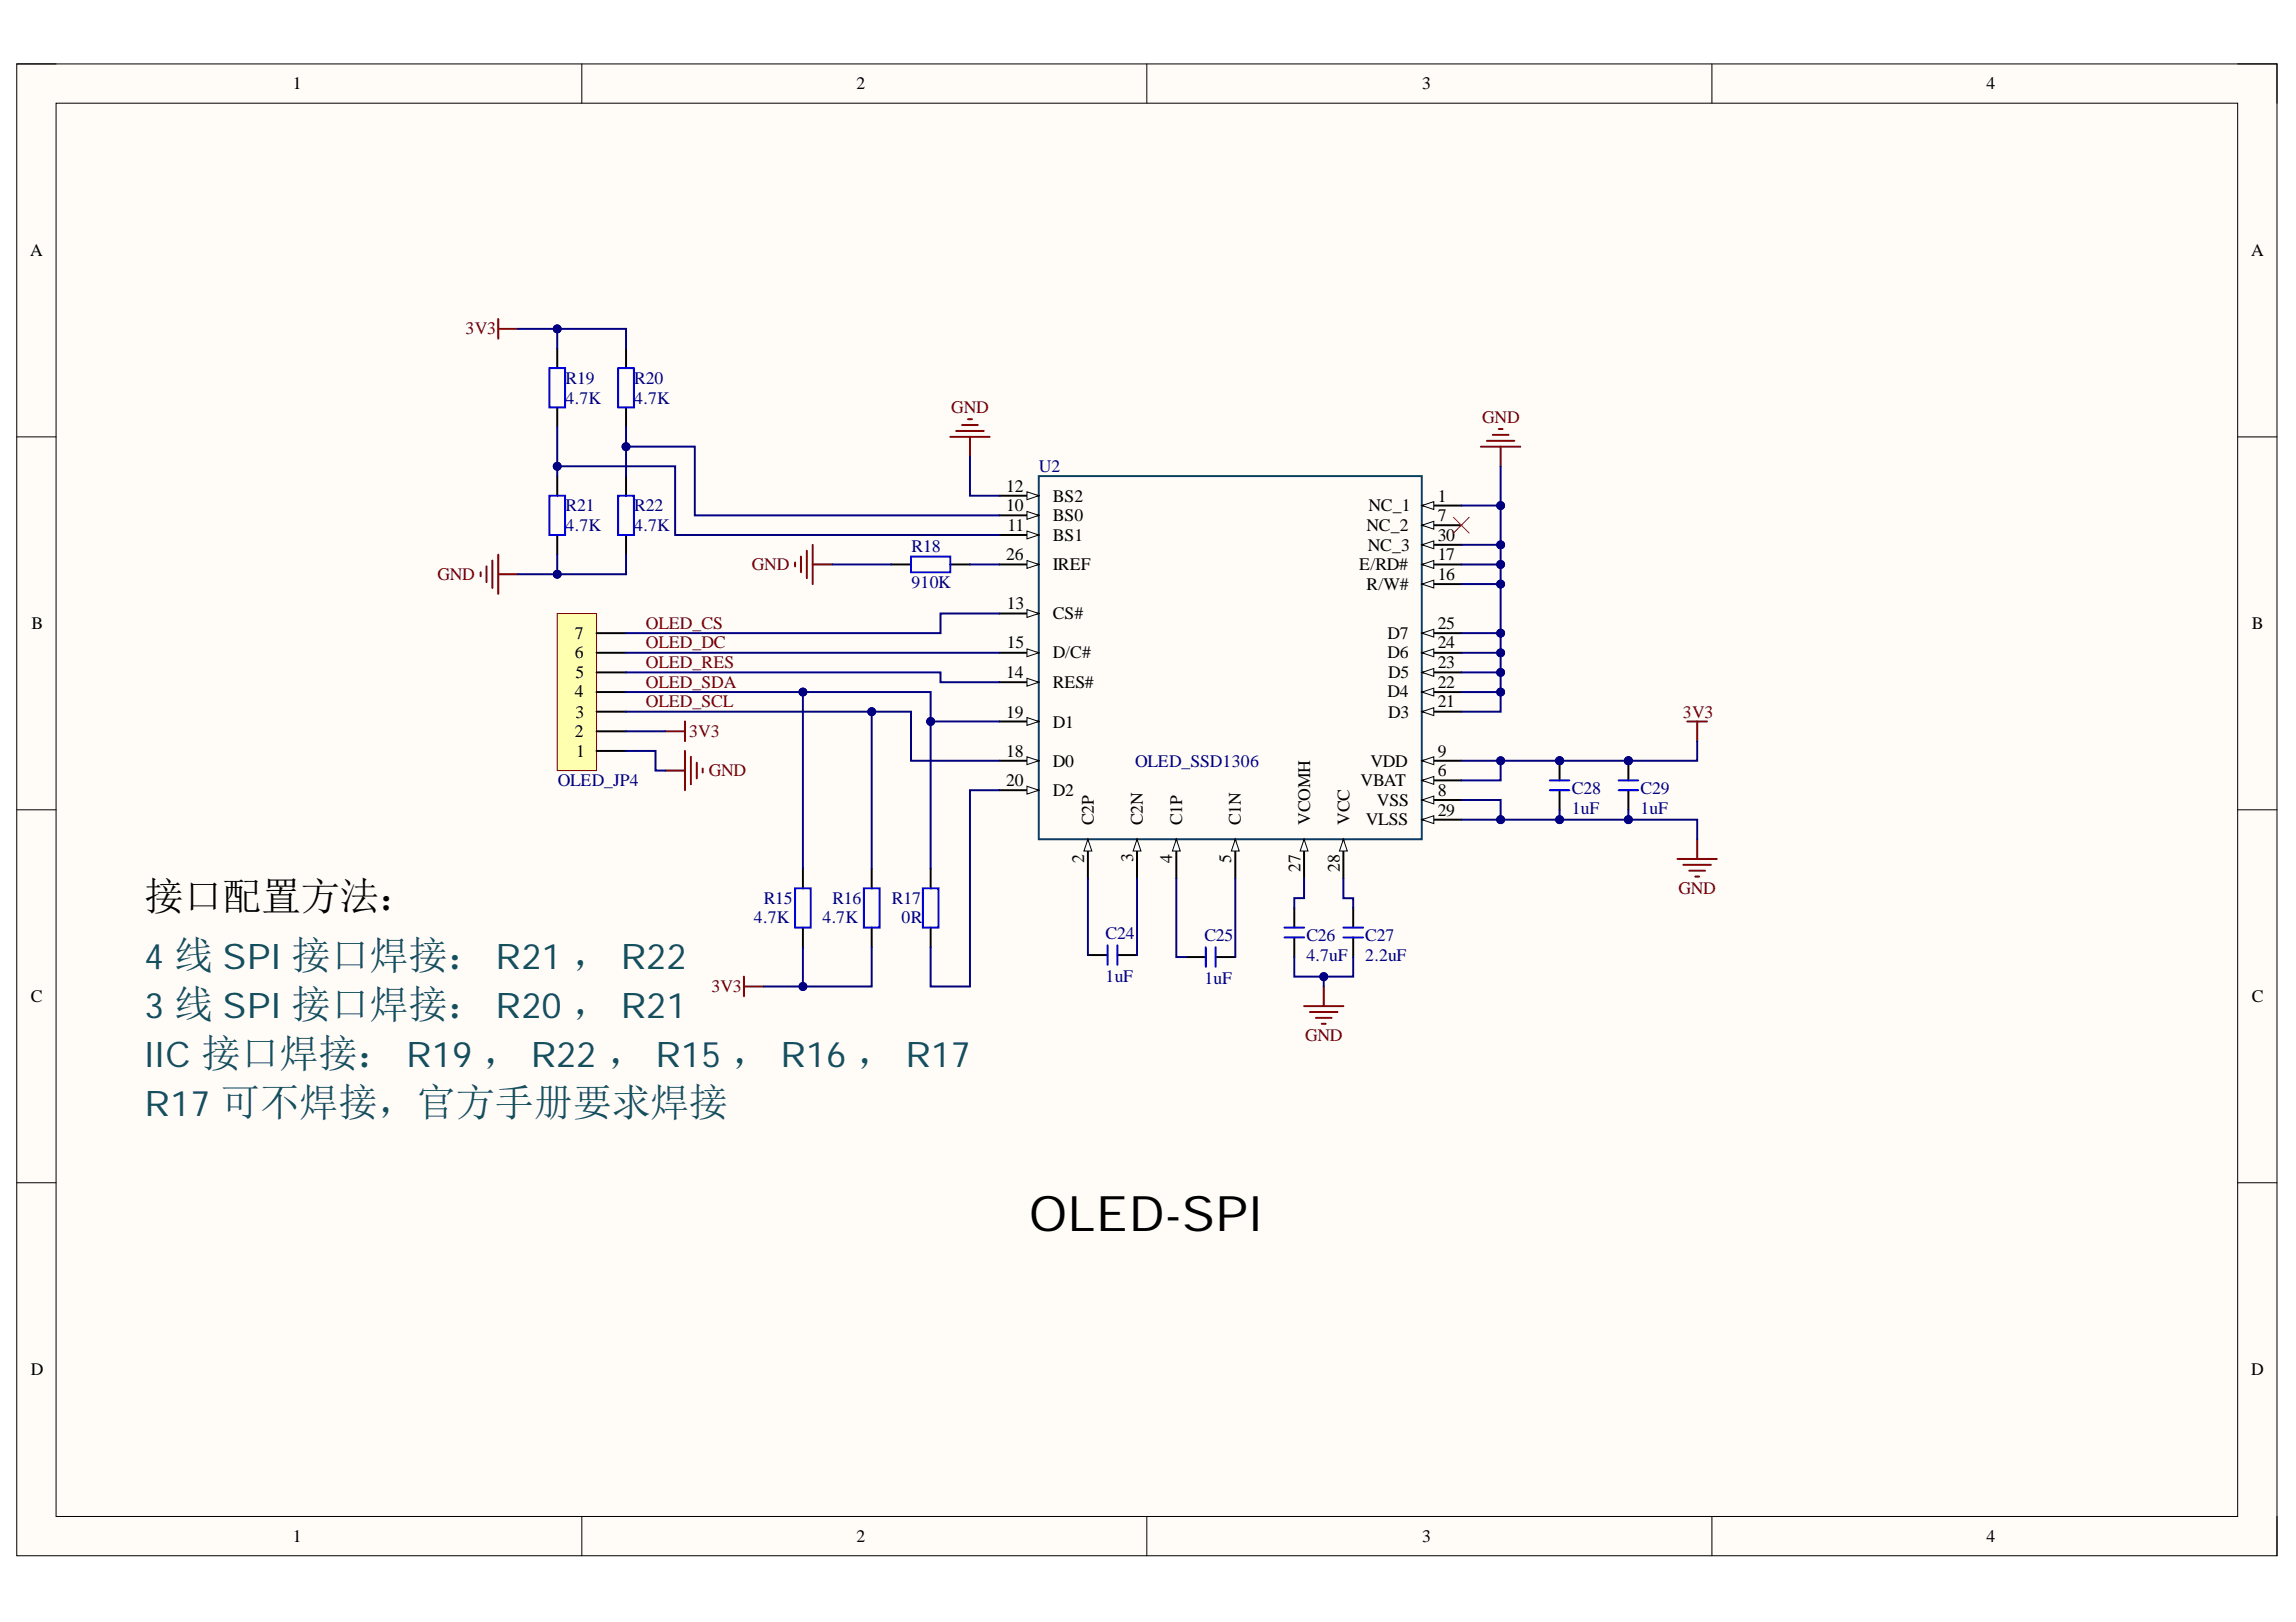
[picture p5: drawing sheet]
<svg xmlns="http://www.w3.org/2000/svg" width="297mm" height="210mm" viewBox="0 0 297 210" stroke-linecap="round" stroke-linejoin="round" font-family="sans-serif">
<defs><g id="words">
<text font-size="6.3" x="133.1" y="159.3">OLED-SPI</text>
<text font-size="5.1" x="18.7" y="117.8">接口配置方法：</text>
<g font-size="4.6" fill="#134f5c">
<text x="18.7" y="125.4">4 线 SPI 接口焊接： R21 ， R22</text>
<text x="18.7" y="131.8">3 线 SPI 接口焊接： R20 ， R21</text>
<text x="18.7" y="138.1">IIC 接口焊接： R19 ， R22 ， R15 ， R16 ， R17</text>
<text x="18.7" y="144.4">R17 可不焊接，官方手册要求焊接</text>
</g>
<g font-size="2.3">
<text x="37.9" y="11.6">1</text>
<text x="110.8" y="11.6">2</text>
<text x="184" y="11.6">3</text>
<text x="257" y="11.6">4</text>
<text x="3.9" y="33.1">A</text>
<text x="291.2" y="33.1">A</text>
<text x="130.2" y="63.6">12</text>
<text x="136.2" y="64.9">BS2</text>
<text x="186" y="64.9">1</text>
<text x="130.2" y="66.2">10</text>
<text x="130.4" y="68.7">11</text>
<text x="136.2" y="67.4">BS0</text>
<text x="136.2" y="70">BS1</text>
<text x="176.8" y="68.7">NC_2</text>
<text x="177" y="71.2">NC_3</text>
<text x="177" y="66.2">NC_1</text>
<text x="186" y="70">30</text>
<text x="186" y="67.4">7</text>
<text x="130.2" y="72.5">26</text>
<text x="136.2" y="73.8">IREF</text>
<text x="175.9" y="73.8">E/RD#</text>
<text x="176.8" y="76.3">R/W#</text>
<text x="186" y="75">16</text>
<text x="186" y="72.5">17</text>
<text x="4.1" y="81.4">B</text>
<text x="74.4" y="82.7">7</text>
<text x="130.3" y="78.9">13</text>
<text x="130.3" y="83.9">15</text>
<text x="136.2" y="80.1">CS#</text>
<text x="179.5" y="82.7">D7</text>
<text x="186" y="83.9">24</text>
<text x="186" y="81.4">25</text>
<text x="291.3" y="81.4">B</text>
<text x="74.4" y="85.2">6</text>
<text x="74.4" y="87.7">5</text>
<text x="130.2" y="87.7">14</text>
<text x="136.2" y="85.2">D/C#</text>
<text x="136.2" y="89">RES#</text>
<text x="179.5" y="85.2">D6</text>
<text x="179.6" y="87.7">D5</text>
<text x="186" y="89">22</text>
<text x="186" y="86.5">23</text>
<text x="74.4" y="95.4">2</text>
<text x="74.4" y="90.3">4</text>
<text x="74.4" y="92.9">3</text>
<text x="130.2" y="92.9">19</text>
<text x="136.2" y="94.1">D1</text>
<text x="179.5" y="90.3">D4</text>
<text x="179.6" y="92.9">D3</text>
<text x="186" y="91.5">21</text>
<text x="74.5" y="98">1</text>
<text x="130.2" y="98">18</text>
<text x="130.2" y="101.8">20</text>
<text x="136.2" y="99.2">D0</text>
<text x="176" y="101.8">VBAT</text>
<text x="177.3" y="99.2">VDD</text>
<text x="186" y="100.5">6</text>
<text x="186" y="98">9</text>
<text x="136.2" y="103">D2</text>
<text x="141.5" y="106.8" transform="rotate(-90 141.5 106.8)">C2P</text>
<text x="147.9" y="106.8" transform="rotate(-90 147.9 106.8)">C2N</text>
<text x="152.9" y="106.8" transform="rotate(-90 152.9 106.8)">C1P</text>
<text x="160.5" y="106.8" transform="rotate(-90 160.5 106.8)">C1N</text>
<text x="169.5" y="106.8" transform="rotate(-90 169.5 106.8)">VCOMH</text>
<text x="174.6" y="106.8" transform="rotate(-90 174.6 106.8)">VCC</text>
<text x="176.7" y="106.8">VLSS</text>
<text x="178.1" y="104.3">VSS</text>
<text x="186" y="105.6">29</text>
<text x="186" y="103">8</text>
<text x="140.2" y="111.7" transform="rotate(-90 140.2 111.7)">2</text>
<text x="146.6" y="111.6" transform="rotate(-90 146.6 111.6)">3</text>
<text x="151.7" y="111.7" transform="rotate(-90 151.7 111.7)">4</text>
<text x="159.3" y="111.6" transform="rotate(-90 159.3 111.6)">5</text>
<text x="168.2" y="112.8" transform="rotate(-90 168.2 112.8)">27</text>
<text x="173.3" y="112.8" transform="rotate(-90 173.3 112.8)">28</text>
<text x="4" y="129.6">C</text>
<text x="291.3" y="129.6">C</text>
<text x="4" y="177.9">D</text>
<text x="291.2" y="177.9">D</text>
<text x="37.9" y="199.5">1</text>
<text x="110.8" y="199.5">2</text>
<text x="184" y="199.5">3</text>
<text x="257" y="199.5">4</text>
</g>
<g font-size="2.3" fill="#800000">
<text x="60.2" y="43.3">3V3</text>
<text x="123.1" y="53.5">GND</text>
<text x="191.8" y="54.8">GND</text>
<text x="56.6" y="75">GND</text>
<text x="97.3" y="73.8">GND</text>
<text x="83.6" y="81.4">OLED_CS</text>
<text x="83.6" y="83.9">OLED_DC</text>
<text x="83.6" y="86.5">OLED_RES</text>
<text x="83.6" y="89">OLED_SDA</text>
<text x="83.6" y="91.5">OLED_SCL</text>
<text x="89.2" y="95.4">3V3</text>
<text x="217.7" y="92.9">3V3</text>
<text x="91.7" y="100.5">GND</text>
<text x="217.1" y="115.7">GND</text>
<text x="92" y="128.4">3V3</text>
<text x="168.8" y="134.7">GND</text>
</g>
<g font-size="2.3" fill="#000080">
<text x="73.2" y="49.7">R19</text>
<text x="73.2" y="52.2">4.7K</text>
<text x="82.1" y="49.7">R20</text>
<text x="82.1" y="52.2">4.7K</text>
<text x="134.4" y="61.1">U2</text>
<text x="73.2" y="66.2">R21</text>
<text x="73.2" y="68.7">4.7K</text>
<text x="82.1" y="66.2">R22</text>
<text x="82.1" y="68.7">4.7K</text>
<text x="117.9" y="71.5">R18</text>
<text x="117.9" y="76.1">910K</text>
<text x="72.2" y="101.8">OLED_JP4</text>
<text x="146.8" y="99.2">OLED_SSD1306</text>
<text x="203.4" y="102.8">C28</text>
<text x="203.4" y="105.3">1uF</text>
<text x="212.2" y="102.8">C29</text>
<text x="212.2" y="105.3">1uF</text>
<text x="97.5" y="119.5">4.7K</text>
<text x="98.8" y="117">R15</text>
<text x="106.4" y="119.5">4.7K</text>
<text x="107.7" y="117">R16</text>
<text x="115.4" y="117">R17</text>
<text x="116.6" y="119.5">0R</text>
<text x="143" y="121.5">C24</text>
<text x="155.8" y="121.8">C25</text>
<text x="169" y="121.8">C26</text>
<text x="169" y="124.3">4.7uF</text>
<text x="176.6" y="121.8">C27</text>
<text x="176.6" y="124.3">2.2uF</text>
<text x="143" y="127.1">1uF</text>
<text x="155.8" y="127.4">1uF</text>
</g>
</g></defs>
<path d="M2.2 8.3h292.4v193h-292.4z" fill-rule="evenodd" fill="#fffcf8"/>
<path d="M2.2 8.3h292.4v193h-292.4z" fill="none" stroke="#000" stroke-width=".13"/>
<path d="M7.3 13.4h282.2v182.8h-282.2z" fill-rule="evenodd" fill="#fffcf8"/>
<g fill="none" stroke="#000" stroke-width=".13">
<path d="M2.2 8.3h5.1M7.3 13.4h282.2v182.8h-282.2zM75.3 8.3v5M148.4 8.3v5M221.5 8.3v5.1M289.5 8.3h5.1v5.1M2.2 56.5h5.1M289.5 56.5h5.1M2.2 104.8h5.1M289.5 104.8h5.1M2.2 153.1h5.1M289.5 153.1h5.1"/>
<path d="M75.3 196.2v5.1M148.4 196.2v5.1M221.5 196.2v5.1M294.6 196.2v5.1"/>
</g>
<path d="M103.9 112.4v2.6M103.9 120v2.6M140.7 123.6h2.6M144.6 123.6h2.5" fill="none" stroke="#000" stroke-width=".25"/>
<path d="M102.9 115h2v5h-2zM143.3 122.3v2.6M144.6 122.3v2.6" fill="none" stroke="#00f" stroke-width=".25"/>
<path d="M72.1 79.4h5.1v20.3h-5.1z" fill-rule="evenodd" fill="#ffffb0"/>
<path d="M72.1 79.4h5.1v20.3h-5.1z" fill="none" stroke="#800000" stroke-width=".13"/>
<path d="M129.3 64.2h5.1M77.2 97.2h3.8M77.2 94.6h3.8M77.2 92.1h3.8M77.2 89.6h3.8M77.2 87h3.8M77.2 84.5h3.8M77.2 81.9h3.8" fill="none" stroke="#000" stroke-width=".25"/>
<path d="M86.1 99.7h2.5M86.1 94.6h2.5M88.6 93.4v2.5M88.6 97.2v5.1M89.4 97.9v3.6M90.1 98.7v2M90.9 99.5v.5" fill="none" stroke="#800000" stroke-width=".25"/>
<path d="M134.4 61.6h49.5v47h-49.5z" fill="none" stroke="#073763" stroke-width=".25"/>
<path d="M132.9 63.6l1.5 .6-1.5 .5z" fill="#f8fcff"/>
<path d="M132.9 63.6l1.5 .6-1.5 .5z" fill="none" stroke="#000" stroke-width=".13"/>
<path d="M129.3 66.7h5.1" fill="none" stroke="#000" stroke-width=".25"/>
<path d="M132.9 66.2l1.5 .5-1.5 .5z" fill="#f8fcff"/>
<path d="M132.9 66.2l1.5 .5-1.5 .5z" fill="none" stroke="#000" stroke-width=".13"/>
<path d="M129.3 69.2h5.1" fill="none" stroke="#000" stroke-width=".25"/>
<path d="M132.9 68.7l1.5 .5-1.5 .5z" fill="#f8fcff"/>
<path d="M132.9 68.7l1.5 .5-1.5 .5z" fill="none" stroke="#000" stroke-width=".13"/>
<path d="M129.3 73h5.1" fill="none" stroke="#000" stroke-width=".25"/>
<path d="M132.9 72.5l1.5 .5-1.5 .6z" fill="#f8fcff"/>
<path d="M132.9 72.5l1.5 .5-1.5 .6z" fill="none" stroke="#000" stroke-width=".13"/>
<path d="M129.3 79.4h5.1" fill="none" stroke="#000" stroke-width=".25"/>
<path d="M132.9 78.9l1.5 .5-1.5 .5z" fill="#f8fcff"/>
<path d="M132.9 78.9l1.5 .5-1.5 .5z" fill="none" stroke="#000" stroke-width=".13"/>
<path d="M129.3 84.5h5.1" fill="none" stroke="#000" stroke-width=".25"/>
<path d="M132.9 84l1.5 .5-1.5 .5z" fill="#f8fcff"/>
<path d="M132.9 84l1.5 .5-1.5 .5z" fill="none" stroke="#000" stroke-width=".13"/>
<path d="M129.3 88.3h5.1" fill="none" stroke="#000" stroke-width=".25"/>
<path d="M132.9 87.8l1.5 .5-1.5 .5z" fill="#f8fcff"/>
<path d="M132.9 87.8l1.5 .5-1.5 .5z" fill="none" stroke="#000" stroke-width=".13"/>
<path d="M129.3 93.4h5.1" fill="none" stroke="#000" stroke-width=".25"/>
<path d="M132.9 92.9l1.5 .5-1.5 .5z" fill="#f8fcff"/>
<path d="M132.9 92.9l1.5 .5-1.5 .5z" fill="none" stroke="#000" stroke-width=".13"/>
<path d="M129.3 98.4h5.1" fill="none" stroke="#000" stroke-width=".25"/>
<path d="M132.9 97.9l1.5 .5-1.5 .6z" fill="#f8fcff"/>
<path d="M132.9 97.9l1.5 .5-1.5 .6z" fill="none" stroke="#000" stroke-width=".13"/>
<path d="M129.3 102.3h5.1" fill="none" stroke="#000" stroke-width=".25"/>
<path d="M132.9 101.7l1.5 .6-1.5 .5z" fill="#f8fcff"/>
<path d="M132.9 101.7l1.5 .6-1.5 .5z" fill="none" stroke="#000" stroke-width=".13"/>
<path d="M140.7 108.6v5.1" fill="none" stroke="#000" stroke-width=".25"/>
<path d="M140.7 108.6l.6 1.5h-1.1z" fill="#f8fcff"/>
<path d="M140.7 108.6l.6 1.5h-1.1z" fill="none" stroke="#000" stroke-width=".13"/>
<path d="M147.1 108.6v5.1" fill="none" stroke="#000" stroke-width=".25"/>
<path d="M147.1 108.6l.5 1.5h-1z" fill="#f8fcff"/>
<path d="M147.1 108.6l.5 1.5h-1z" fill="none" stroke="#000" stroke-width=".13"/>
<path d="M152.2 108.6v5.1" fill="none" stroke="#000" stroke-width=".25"/>
<path d="M152.2 108.6l.5 1.5h-1z" fill="#f8fcff"/>
<path d="M152.2 108.6l.5 1.5h-1z" fill="none" stroke="#000" stroke-width=".13"/>
<path d="M159.8 108.6v5.1" fill="none" stroke="#000" stroke-width=".25"/>
<path d="M159.8 108.6l.5 1.5h-1z" fill="#f8fcff"/>
<path d="M159.8 108.6l.5 1.5h-1z" fill="none" stroke="#000" stroke-width=".13"/>
<path d="M168.7 108.6v5.1" fill="none" stroke="#000" stroke-width=".25"/>
<path d="M168.7 108.6l.5 1.5h-1z" fill="#f8fcff"/>
<path d="M168.7 108.6l.5 1.5h-1z" fill="none" stroke="#000" stroke-width=".13"/>
<path d="M173.8 108.6v5.1" fill="none" stroke="#000" stroke-width=".25"/>
<path d="M173.8 108.6l.5 1.5h-1z" fill="#f8fcff"/>
<path d="M173.8 108.6l.5 1.5h-1z" fill="none" stroke="#000" stroke-width=".13"/>
<path d="M184 106.1h5.1" fill="none" stroke="#000" stroke-width=".25"/>
<path d="M184 106.1l1.5-.5v1z" fill="#f8fcff"/>
<path d="M184 106.1l1.5-.5v1z" fill="none" stroke="#000" stroke-width=".13"/>
<path d="M184 103.5h5.1" fill="none" stroke="#000" stroke-width=".25"/>
<path d="M184 103.5l1.5-.5v1z" fill="#f8fcff"/>
<path d="M184 103.5l1.5-.5v1z" fill="none" stroke="#000" stroke-width=".13"/>
<path d="M184 101h5.1" fill="none" stroke="#000" stroke-width=".25"/>
<path d="M184 101l1.5-.5v1z" fill="#f8fcff"/>
<path d="M184 101l1.5-.5v1z" fill="none" stroke="#000" stroke-width=".13"/>
<path d="M184 98.4h5.1" fill="none" stroke="#000" stroke-width=".25"/>
<path d="M184 98.4l1.5-.5v1.1z" fill="#f8fcff"/>
<path d="M184 98.4l1.5-.5v1.1z" fill="none" stroke="#000" stroke-width=".13"/>
<path d="M184 92.1h5.1" fill="none" stroke="#000" stroke-width=".25"/>
<path d="M184 92.1l1.5-.5v1z" fill="#f8fcff"/>
<path d="M184 92.1l1.5-.5v1z" fill="none" stroke="#000" stroke-width=".13"/>
<path d="M184 89.6h5.1" fill="none" stroke="#000" stroke-width=".25"/>
<path d="M184 89.6l1.5-.5v1z" fill="#f8fcff"/>
<path d="M184 89.6l1.5-.5v1z" fill="none" stroke="#000" stroke-width=".13"/>
<path d="M184 87h5.1" fill="none" stroke="#000" stroke-width=".25"/>
<path d="M184 87l1.5-.5v1z" fill="#f8fcff"/>
<path d="M184 87l1.5-.5v1z" fill="none" stroke="#000" stroke-width=".13"/>
<path d="M184 84.5h5.1" fill="none" stroke="#000" stroke-width=".25"/>
<path d="M184 84.5l1.5-.5v1z" fill="#f8fcff"/>
<path d="M184 84.5l1.5-.5v1z" fill="none" stroke="#000" stroke-width=".13"/>
<path d="M184 81.9h5.1" fill="none" stroke="#000" stroke-width=".25"/>
<path d="M184 81.9l1.5-.5v1z" fill="#f8fcff"/>
<path d="M184 81.9l1.5-.5v1z" fill="none" stroke="#000" stroke-width=".13"/>
<path d="M184 75.6h5.1" fill="none" stroke="#000" stroke-width=".25"/>
<path d="M184 75.6l1.5-.5v1z" fill="#f8fcff"/>
<path d="M184 75.6l1.5-.5v1z" fill="none" stroke="#000" stroke-width=".13"/>
<path d="M184 73.1h5.1" fill="none" stroke="#000" stroke-width=".25"/>
<path d="M184 73.1l1.5-.6v1.1z" fill="#f8fcff"/>
<path d="M184 73.1l1.5-.6v1.1z" fill="none" stroke="#000" stroke-width=".13"/>
<path d="M184 70.5h5.1" fill="none" stroke="#000" stroke-width=".25"/>
<path d="M184 70.5l1.5-.5v1z" fill="#f8fcff"/>
<path d="M184 70.5l1.5-.5v1z" fill="none" stroke="#000" stroke-width=".13"/>
<path d="M184 68h5.1" fill="none" stroke="#000" stroke-width=".25"/>
<path d="M184 68l1.5-.5v1z" fill="#f8fcff"/>
<path d="M184 68l1.5-.5v1z" fill="none" stroke="#000" stroke-width=".13"/>
<path d="M184 65.4h5.1" fill="none" stroke="#000" stroke-width=".25"/>
<path d="M184 65.4l1.5-.5v1z" fill="#f8fcff"/>
<path d="M184 65.4l1.5-.5v1z" fill="none" stroke="#000" stroke-width=".13"/>
<g fill="none" stroke="#000" stroke-width=".25">
<path d="M72.1 45.1v2.5M72.1 52.7v2.6M81 45.1v2.5M81 52.7v2.6M72.1 61.6v2.6M72.1 69.2v2.6M81 61.6v2.6M81 69.2v2.6M115.3 73h2.6M122.9 73h2.6M112.8 112.4v2.6M120.4 112.4v2.6"/>
<path d="M167.4 117.5v2.5M175.1 117.5v2.5M112.8 120v2.6M120.4 120v2.6M153.5 123.9h2.5M157.3 123.9h2.5M167.4 121.3v2.6M175.1 121.3v2.6"/>
</g>
<g fill="none" stroke="#00f" stroke-width=".25">
<path d="M71.1 47.6h2v5.1h-2zM80 47.6h2v5.1h-2zM71.1 64.2h2v5h-2zM80 64.2h2v5h-2zM117.9 72h5v2.1h-5zM111.8 115h2v5h-2zM119.4 115h2v5h-2zM156 122.6v2.5M157.3 122.6v2.5M166.2 120h2.5M166.2 121.3h2.5M173.8 120h2.5"/>
<path d="M173.8 121.3h2.5"/>
</g>
<g fill="none" stroke="#800000" stroke-width=".25">
<path d="M64.5 41.3v2.5M64.5 42.6h2.5M122.9 56.5h5.1M123.7 55.8h3.6M124.5 55h2M125.2 54.2h.5M125.5 56.5v2.6M191.6 57.8h5.1M192.4 57h3.5M193.1 56.3h2.1M193.9 55.5h.5M194.1 57.8v2.5"/>
<path d="M62.2 74.1v.5M62.9 73.3v2M63.7 72.5v3.6M64.5 71.8v5.1M64.5 74.3h2.5M102.9 72.8v.5M103.6 72v2.1M104.4 71.3v3.5M105.1 70.5v5.1M105.1 73h2.6M96.2 126.4v2.5M96.2 127.7h2.6"/>
<path d="M168.7 130.2h5.1M169.5 131h3.5M170.2 131.7h2.1M171 132.5h.5M171.3 127.7v2.5"/>
</g>
<path d="M188 66.9l2.1 2.1M190.1 66.9l-2.1 2.1" fill="none" stroke="#f00" stroke-width=".13"/>
<circle cx="201.8" cy="98.4" r=".51" fill="#000080"/>
<circle cx="201.8" cy="98.4" r=".51" fill="none" stroke="#000080" stroke-width=".13"/>
<path d="M201.8 98.4v2.6M201.8 102.3v2.5" fill="none" stroke="#000" stroke-width=".25"/>
<circle cx="201.8" cy="98.4" r=".51" fill="#000080"/>
<circle cx="201.8" cy="98.4" r=".51" fill="none" stroke="#000080" stroke-width=".13"/>
<path d="M200.5 101h2.5M200.5 102.3h2.5" fill="none" stroke="#00f" stroke-width=".25"/>
<circle cx="210.7" cy="98.4" r=".51" fill="#000080"/>
<circle cx="210.7" cy="98.4" r=".51" fill="none" stroke="#000080" stroke-width=".13"/>
<path d="M210.7 98.4v2.6M210.7 102.3v2.5" fill="none" stroke="#000" stroke-width=".25"/>
<circle cx="210.7" cy="98.4" r=".51" fill="#000080"/>
<circle cx="210.7" cy="98.4" r=".51" fill="none" stroke="#000080" stroke-width=".13"/>
<path d="M209.4 101h2.5M209.4 102.3h2.5" fill="none" stroke="#00f" stroke-width=".25"/>
<path d="M218.3 93.4h2.5M219.6 93.4v2.5M217 111.2h5.1M217.8 111.9h3.5M218.5 112.7h2.1M219.3 113.4h.5M219.6 108.6v2.6" fill="none" stroke="#800000" stroke-width=".25"/>
<path d="M129.3 79.4h-7.6v2.5h-40.7M81 97.2h3.8v2.5h1.3M81 87h40.7v1.3h7.6M81 94.6h5.1M81 84.5h48.3M103.9 122.6v5.1h-5.1" fill="none" stroke="#000080" stroke-width=".25"/>
<circle cx="103.9" cy="127.7" r=".51" fill="#000080"/>
<circle cx="103.9" cy="127.7" r=".51" fill="none" stroke="#000080" stroke-width=".13"/>
<path d="M112.8 122.6v5.1h-8.9" fill="none" stroke="#000080" stroke-width=".25"/>
<circle cx="103.9" cy="127.7" r=".51" fill="#000080"/>
<circle cx="103.9" cy="127.7" r=".51" fill="none" stroke="#000080" stroke-width=".13"/>
<path d="M103.9 89.6v22.8" fill="none" stroke="#000080" stroke-width=".25"/>
<circle cx="103.9" cy="89.6" r=".51" fill="#000080"/>
<circle cx="103.9" cy="89.6" r=".51" fill="none" stroke="#000080" stroke-width=".13"/>
<path d="M112.8 92.1v20.3" fill="none" stroke="#000080" stroke-width=".25"/>
<circle cx="112.8" cy="92.1" r=".51" fill="#000080"/>
<circle cx="112.8" cy="92.1" r=".51" fill="none" stroke="#000080" stroke-width=".13"/>
<path d="M120.4 93.4v19M129.3 102.3h-3.8v25.4h-5.1v-5.1" fill="none" stroke="#000080" stroke-width=".25"/>
<circle cx="120.4" cy="93.4" r=".51" fill="#000080"/>
<circle cx="120.4" cy="93.4" r=".51" fill="none" stroke="#000080" stroke-width=".13"/>
<path d="M81 55.3v2.5h8.9v8.9h39.4M125.5 59.1v5.1h3.8M107.7 73h7.6M125.5 73h3.8" fill="none" stroke="#000080" stroke-width=".25"/>
<circle cx="81" cy="57.8" r=".51" fill="#000080"/>
<circle cx="81" cy="57.8" r=".51" fill="none" stroke="#000080" stroke-width=".13"/>
<path d="M81 57.8v3.8" fill="none" stroke="#000080" stroke-width=".25"/>
<circle cx="81" cy="57.8" r=".51" fill="#000080"/>
<circle cx="81" cy="57.8" r=".51" fill="none" stroke="#000080" stroke-width=".13"/>
<path d="M72.1 61.6v-1.3h15.2v8.9h42" fill="none" stroke="#000080" stroke-width=".25"/>
<circle cx="72.1" cy="60.3" r=".51" fill="#000080"/>
<circle cx="72.1" cy="60.3" r=".51" fill="none" stroke="#000080" stroke-width=".13"/>
<path d="M72.1 55.3v5" fill="none" stroke="#000080" stroke-width=".25"/>
<circle cx="72.1" cy="60.3" r=".51" fill="#000080"/>
<circle cx="72.1" cy="60.3" r=".51" fill="none" stroke="#000080" stroke-width=".13"/>
<path d="M72.1 71.8v2.5h8.9v-2.5" fill="none" stroke="#000080" stroke-width=".25"/>
<circle cx="72.1" cy="74.3" r=".51" fill="#000080"/>
<circle cx="72.1" cy="74.3" r=".51" fill="none" stroke="#000080" stroke-width=".13"/>
<path d="M67 74.3h5.1" fill="none" stroke="#000080" stroke-width=".25"/>
<circle cx="72.1" cy="74.3" r=".51" fill="#000080"/>
<circle cx="72.1" cy="74.3" r=".51" fill="none" stroke="#000080" stroke-width=".13"/>
<path d="M72.1 42.6v2.5" fill="none" stroke="#000080" stroke-width=".25"/>
<circle cx="72.1" cy="42.6" r=".51" fill="#000080"/>
<circle cx="72.1" cy="42.6" r=".51" fill="none" stroke="#000080" stroke-width=".13"/>
<path d="M140.7 113.7v9.9M147.1 113.7v9.9M152.2 113.7v10.2h1.3M159.8 113.7v10.2M168.7 113.7v2.5h-1.3v1.3M173.8 113.7v2.5h1.3v1.3M171.3 126.4v1.3" fill="none" stroke="#000080" stroke-width=".25"/>
<circle cx="171.3" cy="126.4" r=".51" fill="#000080"/>
<circle cx="171.3" cy="126.4" r=".51" fill="none" stroke="#000080" stroke-width=".13"/>
<path d="M189.1 65.4h5" fill="none" stroke="#000080" stroke-width=".25"/>
<circle cx="194.1" cy="65.4" r=".51" fill="#000080"/>
<circle cx="194.1" cy="65.4" r=".51" fill="none" stroke="#000080" stroke-width=".13"/>
<path d="M189.1 70.5h5" fill="none" stroke="#000080" stroke-width=".25"/>
<circle cx="194.1" cy="70.5" r=".51" fill="#000080"/>
<circle cx="194.1" cy="70.5" r=".51" fill="none" stroke="#000080" stroke-width=".13"/>
<path d="M189.1 73.1h5" fill="none" stroke="#000080" stroke-width=".25"/>
<circle cx="194.1" cy="73" r=".51" fill="#000080"/>
<circle cx="194.1" cy="73" r=".51" fill="none" stroke="#000080" stroke-width=".13"/>
<path d="M189.1 75.6h5" fill="none" stroke="#000080" stroke-width=".25"/>
<circle cx="194.1" cy="75.6" r=".51" fill="#000080"/>
<circle cx="194.1" cy="75.6" r=".51" fill="none" stroke="#000080" stroke-width=".13"/>
<path d="M189.1 81.9h5" fill="none" stroke="#000080" stroke-width=".25"/>
<circle cx="194.1" cy="81.9" r=".51" fill="#000080"/>
<circle cx="194.1" cy="81.9" r=".51" fill="none" stroke="#000080" stroke-width=".13"/>
<path d="M189.1 84.5h5" fill="none" stroke="#000080" stroke-width=".25"/>
<circle cx="194.1" cy="84.5" r=".51" fill="#000080"/>
<circle cx="194.1" cy="84.5" r=".51" fill="none" stroke="#000080" stroke-width=".13"/>
<path d="M189.1 87h5" fill="none" stroke="#000080" stroke-width=".25"/>
<circle cx="194.1" cy="87" r=".51" fill="#000080"/>
<circle cx="194.1" cy="87" r=".51" fill="none" stroke="#000080" stroke-width=".13"/>
<path d="M189.1 89.6h5" fill="none" stroke="#000080" stroke-width=".25"/>
<circle cx="194.1" cy="89.6" r=".51" fill="#000080"/>
<circle cx="194.1" cy="89.6" r=".51" fill="none" stroke="#000080" stroke-width=".13"/>
<path d="M189.1 98.4h5v2.6h-5" fill="none" stroke="#000080" stroke-width=".25"/>
<circle cx="194.1" cy="98.4" r=".51" fill="#000080"/>
<circle cx="194.1" cy="98.4" r=".51" fill="none" stroke="#000080" stroke-width=".13"/>
<path d="M219.6 95.9v2.5h-25.5" fill="none" stroke="#000080" stroke-width=".25"/>
<circle cx="194.1" cy="98.4" r=".51" fill="#000080"/>
<circle cx="194.1" cy="98.4" r=".51" fill="none" stroke="#000080" stroke-width=".13"/>
<circle cx="201.8" cy="98.4" r=".51" fill="#000080"/>
<circle cx="201.8" cy="98.4" r=".51" fill="none" stroke="#000080" stroke-width=".13"/>
<circle cx="210.7" cy="98.4" r=".51" fill="#000080"/>
<circle cx="210.7" cy="98.4" r=".51" fill="none" stroke="#000080" stroke-width=".13"/>
<path d="M189.1 103.5h5v2.6h-5" fill="none" stroke="#000080" stroke-width=".25"/>
<circle cx="194.1" cy="106.1" r=".51" fill="#000080"/>
<circle cx="194.1" cy="106.1" r=".51" fill="none" stroke="#000080" stroke-width=".13"/>
<path d="M201.8 104.8v1.3" fill="none" stroke="#000080" stroke-width=".25"/>
<circle cx="201.8" cy="106.1" r=".51" fill="#000080"/>
<circle cx="201.8" cy="106.1" r=".51" fill="none" stroke="#000080" stroke-width=".13"/>
<path d="M210.7 104.8v1.3" fill="none" stroke="#000080" stroke-width=".25"/>
<circle cx="210.7" cy="106.1" r=".51" fill="#000080"/>
<circle cx="210.7" cy="106.1" r=".51" fill="none" stroke="#000080" stroke-width=".13"/>
<path d="M67 42.6h14v2.5" fill="none" stroke="#000080" stroke-width=".25"/>
<circle cx="72.1" cy="42.6" r=".51" fill="#000080"/>
<circle cx="72.1" cy="42.6" r=".51" fill="none" stroke="#000080" stroke-width=".13"/>
<path d="M81 92.1h36.9v6.3h11.4" fill="none" stroke="#000080" stroke-width=".25"/>
<circle cx="112.8" cy="92.1" r=".51" fill="#000080"/>
<circle cx="112.8" cy="92.1" r=".51" fill="none" stroke="#000080" stroke-width=".13"/>
<path d="M81 89.6h39.4v3.8h8.9" fill="none" stroke="#000080" stroke-width=".25"/>
<circle cx="103.9" cy="89.6" r=".51" fill="#000080"/>
<circle cx="103.9" cy="89.6" r=".51" fill="none" stroke="#000080" stroke-width=".13"/>
<circle cx="120.4" cy="93.4" r=".51" fill="#000080"/>
<circle cx="120.4" cy="93.4" r=".51" fill="none" stroke="#000080" stroke-width=".13"/>
<path d="M167.4 123.9v2.5h7.7v-2.5" fill="none" stroke="#000080" stroke-width=".25"/>
<circle cx="171.3" cy="126.4" r=".51" fill="#000080"/>
<circle cx="171.3" cy="126.4" r=".51" fill="none" stroke="#000080" stroke-width=".13"/>
<path d="M194.1 60.3v31.8h-5" fill="none" stroke="#000080" stroke-width=".25"/>
<circle cx="194.1" cy="89.6" r=".51" fill="#000080"/>
<circle cx="194.1" cy="89.6" r=".51" fill="none" stroke="#000080" stroke-width=".13"/>
<circle cx="194.1" cy="87" r=".51" fill="#000080"/>
<circle cx="194.1" cy="87" r=".51" fill="none" stroke="#000080" stroke-width=".13"/>
<circle cx="194.1" cy="84.5" r=".51" fill="#000080"/>
<circle cx="194.1" cy="84.5" r=".51" fill="none" stroke="#000080" stroke-width=".13"/>
<circle cx="194.1" cy="81.9" r=".51" fill="#000080"/>
<circle cx="194.1" cy="81.9" r=".51" fill="none" stroke="#000080" stroke-width=".13"/>
<circle cx="194.1" cy="75.6" r=".51" fill="#000080"/>
<circle cx="194.1" cy="75.6" r=".51" fill="none" stroke="#000080" stroke-width=".13"/>
<circle cx="194.1" cy="73" r=".51" fill="#000080"/>
<circle cx="194.1" cy="73" r=".51" fill="none" stroke="#000080" stroke-width=".13"/>
<circle cx="194.1" cy="70.5" r=".51" fill="#000080"/>
<circle cx="194.1" cy="70.5" r=".51" fill="none" stroke="#000080" stroke-width=".13"/>
<circle cx="194.1" cy="65.4" r=".51" fill="#000080"/>
<circle cx="194.1" cy="65.4" r=".51" fill="none" stroke="#000080" stroke-width=".13"/>
<path d="M194.1 106.1h25.5v2.5" fill="none" stroke="#000080" stroke-width=".25"/>
<circle cx="194.1" cy="106.1" r=".51" fill="#000080"/>
<circle cx="194.1" cy="106.1" r=".51" fill="none" stroke="#000080" stroke-width=".13"/>
<circle cx="201.8" cy="106.1" r=".51" fill="#000080"/>
<circle cx="201.8" cy="106.1" r=".51" fill="none" stroke="#000080" stroke-width=".13"/>
<circle cx="210.7" cy="106.1" r=".51" fill="#000080"/>
<circle cx="210.7" cy="106.1" r=".51" fill="none" stroke="#000080" stroke-width=".13"/>
<use href="#words"/>
</svg>
